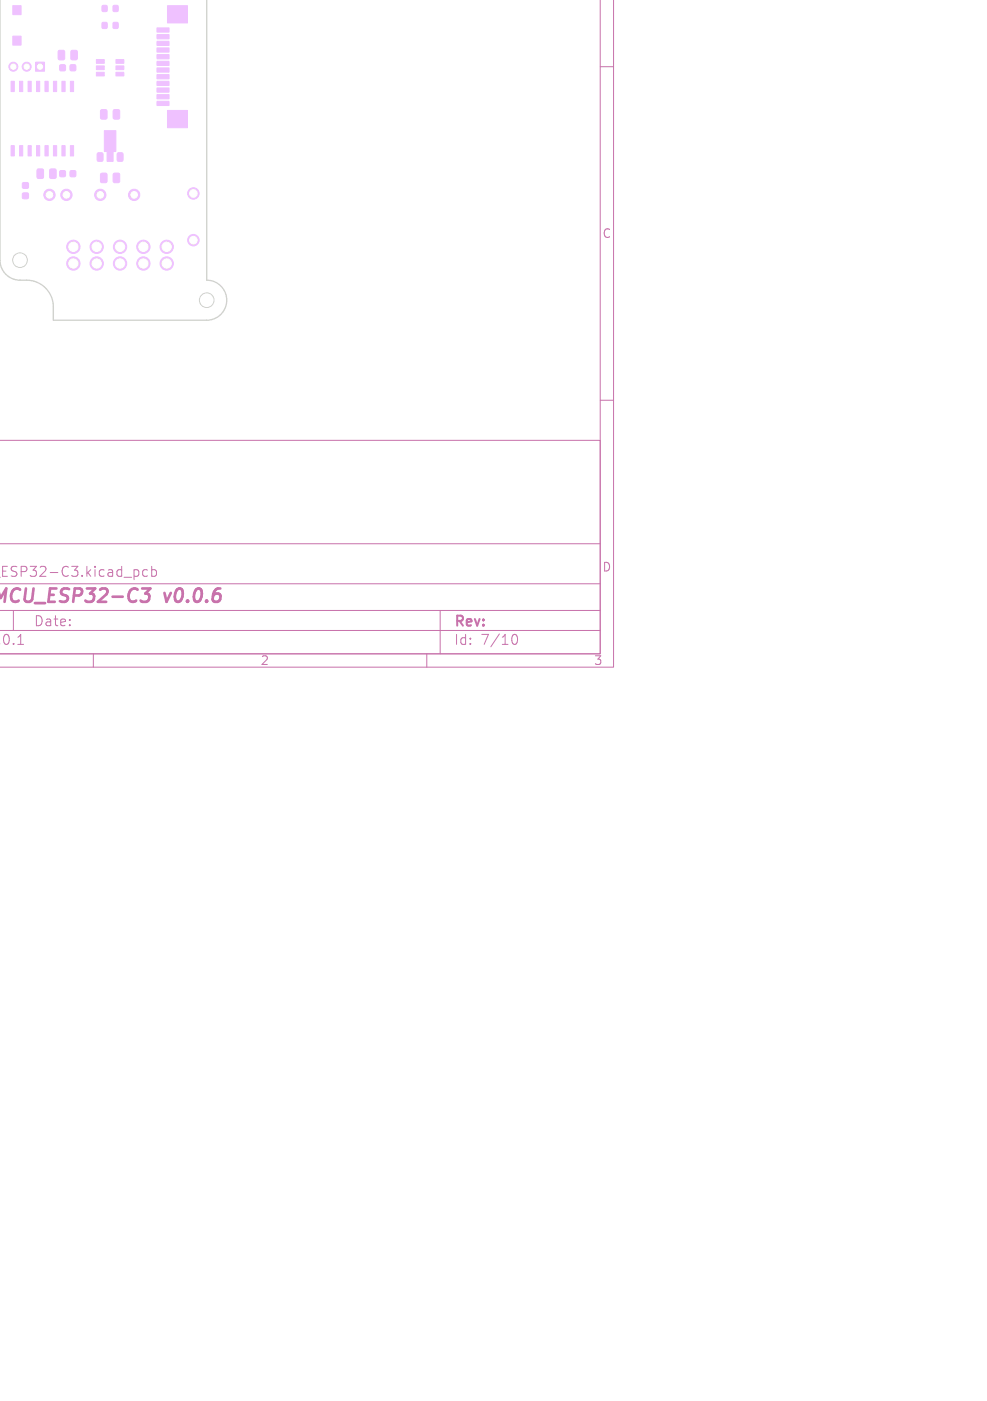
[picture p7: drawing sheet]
<svg xmlns="http://www.w3.org/2000/svg" width="148mm" height="210mm" viewBox="0 0 148 210" stroke-linecap="round" stroke-linejoin="round" font-family="sans-serif">
<defs><g id="words">
<g font-size="2.8" fill="#c872ab">
<text x=".1" y="90.9">CU_ESP32-C3</text>
<text x="25.6" y="90.9">v0.0.6</text>
</g>
<g font-size="2.1" fill="#c872ab">
<text x=".2" y="86.7">SP32-C3.kicad_pcb</text>
<text x="5" y="94.1">Date:</text>
<text x="68" y="94.3">Rev:</text>
<text x="-.5" y="96.9">.0.1</text>
<text x="68" y="96.9">Id:</text>
<text x="72.1" y="96.9">7/10</text>
</g>
<g font-size="1.8" fill="#c872ab">
<text x="90.3" y="35.9">C</text>
<text x="90.3" y="85.9">D</text>
<text x="39" y="99.9">2</text>
<text x="89" y="99.9">3</text>
</g>
</g></defs>
<g fill="none" stroke="#c872ab" stroke-width=".15">
<path d="M90 0v98h-90h90v-32h-90.1M92 0v100h-92M90 10h2M90 60h2M-.1 94.5h90.1M-.1 91.5h90.1M-.1 87.5h90.1M-.1 81.5h90.1M2 91.5v3M2.7 96.6h.8M14 98v2M18.6 86.5h1.1"/>
<path d="M20.1 85.4v1.5M20.1 85.5l.4-.1 .3 .3v.4l-.1 .2h-.6M22.1 85.5l-.4-.1-.3 .3v.4l.1 .2h.6M22.7 85.5l.5-.1 .3 .3v.4l-.2 .2h-.6M22.7 84.9v1.5M64 98v2M66 91.5v6.5M76.7 95.7a.55 .55 0 0 1 .4-.6h.1a.94 .94 0 0 1 0 1.5h-.1a.55 .55 0 0 1-.4-.6"/>
</g>
<path d="M19.8 88.3a.67 .67 0 0 1 .8 .1M20.4 90l-.6 .2M21.3 88.2h1.3l-.8 .8h.3l.2 .2 .1 .6-.2 .2-.3 .2h-.5l-.3-.2M24.7 88.9l.3 1.3" fill="none" stroke="#c872ab" stroke-width=".4"/>
<g fill="#efc1ff" stroke="#efc1ff" stroke-width=".15">
<path d="M10.6 9.8h.7v.8h-.7z"/>
<path d="M9 9.8h.8v.8h-.8z"/>
<path d="M14.6 23l.6-.1 .2 .1 .1 1-.2 .2h-.5l-.2-.1z"/>
<path d="M15.6 19.6h1.8v3.1h-.4v1.5h-.9v-1.5h-.5z"/>
<path d="M17.6 23l.6-.1 .2 .1 .1 1-.2 .2h-.5l-.2-.1z"/>
<path d="M17 26l.7-.1 .2 .2 .1 1-.2 .3h-.6l-.2-.2z"/>
<path d="M15.1 26l.7-.1 .2 .2 .1 1-.2 .3h-.6l-.2-.2z"/>
<path d="M10.6 12.2h.4v1.5h-.4z"/>
<path d="M9.3 12.2h.5v1.5h-.5z"/>
<path d="M8 12.2h.5v1.5h-.5z"/>
<path d="M6.7 12.2h.5v1.5h-.5z"/>
<path d="M5.5 12.2h.5v1.5h-.5z"/>
<path d="M4.2 12.2h.5v1.5h-.5z"/>
<path d="M2.9 12.2h.5v1.5h-.5z"/>
<path d="M1.7 12.2h.4v1.5h-.4z"/>
<path d="M1.7 21.8h.4v1.6h-.4z"/>
<path d="M2.9 21.8h.5v1.6h-.5z"/>
<path d="M4.2 21.8h.5v1.6h-.5z"/>
<path d="M5.5 21.8h.5v1.6h-.5z"/>
<path d="M6.7 21.8h.5v1.6h-.5z"/>
<path d="M8 21.8h.5v1.6h-.5z"/>
<path d="M9.3 21.8h.5v1.6h-.5z"/>
<path d="M10.6 21.8h.4v1.6h-.4z"/>
<path d="M23.5 15.2h1.8v.6h-1.8z"/>
<path d="M23.5 14.2h1.8v.6h-1.8z"/>
<path d="M23.5 13.2h1.8v.6h-1.8z"/>
<path d="M23.5 12.2h1.8v.6h-1.8z"/>
<path d="M23.5 11.2h1.8v.6h-1.8z"/>
<path d="M23.5 10.2h1.8v.6h-1.8z"/>
<path d="M23.5 9.2h1.8v.6h-1.8z"/>
<path d="M23.5 8.2h1.8v.6h-1.8z"/>
<path d="M23.5 7.2h1.8v.6h-1.8z"/>
<path d="M23.5 6.2h1.8v.6h-1.8z"/>
<path d="M23.5 5.2h1.8v.6h-1.8z"/>
<path d="M23.5 4.2h1.8v.6h-1.8z"/>
<path d="M25.1 16.6h3v2.5h-3z"/>
<path d="M25.1 .9h3v2.5h-3z"/>
<path d="M5.6 25.4l.7-.1 .2 .2v1l-.1 .2-.6 .1-.2-.2z"/>
<path d="M7.5 25.4l.7-.1 .2 .2v1l-.1 .2-.6 .1-.2-.2z"/>
<path d="M14.5 8.9h1.1v.6h-1.1z"/>
<path d="M14.5 9.9h1.1v.5h-1.1z"/>
<path d="M14.5 10.8h1.1v.6h-1.1z"/>
<path d="M17.4 10.8h1.2v.6h-1.2z"/>
<path d="M17.4 9.9h1.2v.5h-1.2z"/>
<path d="M17.4 8.9h1.2v.6h-1.2z"/>
<path d="M10.6 25.6h.7v.8h-.7z"/>
<path d="M9 25.6h.8v.8h-.8z"/>
<path d="M10.7 7.6l.7-.1 .2 .2v1l-.1 .3h-.6l-.3-.2z"/>
<path d="M8.8 7.6l.7-.1 .2 .2v1l-.1 .3h-.6l-.3-.2z"/>
<path d="M15.3 .9h.7v.8h-.7z"/>
<path d="M17 .9h.7v.8h-.7z"/>
<path d="M17 16.5l.7-.1 .2 .2 .1 1-.2 .3h-.6l-.2-.2z"/>
<path d="M15.1 16.5l.7-.1 .2 .2 .1 1-.2 .3h-.6l-.2-.2z"/>
<path d="M1.9 5.4h1.3v1.4h-1.3z"/>
<path d="M1.9 .9h1.3v1.3h-1.3z"/>
<path d="M15.3 3.4h.7v.8h-.7z"/>
<path d="M17 3.4h.7v.8h-.7z"/>
<path d="M5.3 9.3h1.4v1.4h-1.4z"/>
<path d="M3.4 29h.8v.7h-.8z"/>
<path d="M3.4 27.4h.8v.8h-.8z"/>
<circle cx="11" cy="37" r="1"/>
<circle cx="14.5" cy="37" r="1"/>
<circle cx="18" cy="37" r="1"/>
<circle cx="21.5" cy="37" r="1"/>
<circle cx="25" cy="37" r="1"/>
<circle cx="11" cy="39.5" r="1"/>
<circle cx="14.5" cy="39.5" r="1"/>
<circle cx="18" cy="39.5" r="1"/>
<circle cx="21.5" cy="39.5" r="1"/>
<circle cx="25" cy="39.5" r="1"/>
<circle cx="29" cy="36" r=".86"/>
<circle cx="7.4" cy="29.2" r=".85"/>
<circle cx="10" cy="29.2" r=".85"/>
<circle cx="15" cy="29.2" r=".85"/>
<circle cx="20.1" cy="29.2" r=".85"/>
<circle cx="4" cy="10" r=".67"/>
<circle cx="2" cy="10" r=".67"/>
<circle cx="29" cy="29" r=".86"/>
</g>
<path d="M0 0v39a3 3 0 0 0 3 3 4.3 4.3 0 0 1 4.3 1.7l.5 .9 .1 .7 .1 2.7h23a3 3 0 0 0 3-3 3 3 0 0 0-3-3v-42" fill="none" stroke="#d0d2cd" stroke-width=".2"/>
<g fill="none" stroke="#d0d2cd" stroke-width=".15">
<circle cx="3" cy="39" r="1.1"/>
<circle cx="31" cy="45" r="1.1"/>
</g>
<g fill="#d0d2cd" stroke="#d0d2cd" stroke-width=".15">
<circle cx="11" cy="37" r=".7"/>
<circle cx="14.5" cy="37" r=".7"/>
<circle cx="18" cy="37" r=".7"/>
<circle cx="21.5" cy="37" r=".7"/>
<circle cx="25" cy="37" r=".7"/>
<circle cx="11" cy="39.5" r=".7"/>
<circle cx="14.5" cy="39.5" r=".7"/>
<circle cx="18" cy="39.5" r=".7"/>
<circle cx="21.5" cy="39.5" r=".7"/>
<circle cx="25" cy="39.5" r=".7"/>
<circle cx="29" cy="36" r=".57"/>
<circle cx="7.4" cy="29.2" r=".5"/>
<circle cx="10" cy="29.2" r=".5"/>
<circle cx="15" cy="29.2" r=".5"/>
<circle cx="20.1" cy="29.2" r=".5"/>
<circle cx="6" cy="10" r=".4"/>
<circle cx="4" cy="10" r=".4"/>
<circle cx="2" cy="10" r=".4"/>
<circle cx="29" cy="29" r=".58"/>
</g>
<g fill="#fff" stroke="#fff" stroke-width=".15">
<circle cx="11" cy="37" r=".7"/>
<circle cx="14.5" cy="37" r=".7"/>
<circle cx="18" cy="37" r=".7"/>
<circle cx="21.5" cy="37" r=".7"/>
<circle cx="25" cy="37" r=".7"/>
<circle cx="11" cy="39.5" r=".7"/>
<circle cx="14.5" cy="39.5" r=".7"/>
<circle cx="18" cy="39.5" r=".7"/>
<circle cx="21.5" cy="39.5" r=".7"/>
<circle cx="25" cy="39.5" r=".7"/>
<circle cx="29" cy="36" r=".57"/>
<circle cx="7.4" cy="29.2" r=".5"/>
<circle cx="10" cy="29.2" r=".5"/>
<circle cx="15" cy="29.2" r=".5"/>
<circle cx="20.1" cy="29.2" r=".5"/>
<circle cx="6" cy="10" r=".4"/>
<circle cx="4" cy="10" r=".4"/>
<circle cx="2" cy="10" r=".4"/>
<circle cx="29" cy="29" r=".58"/>
</g>
<use href="#words"/>
</svg>
